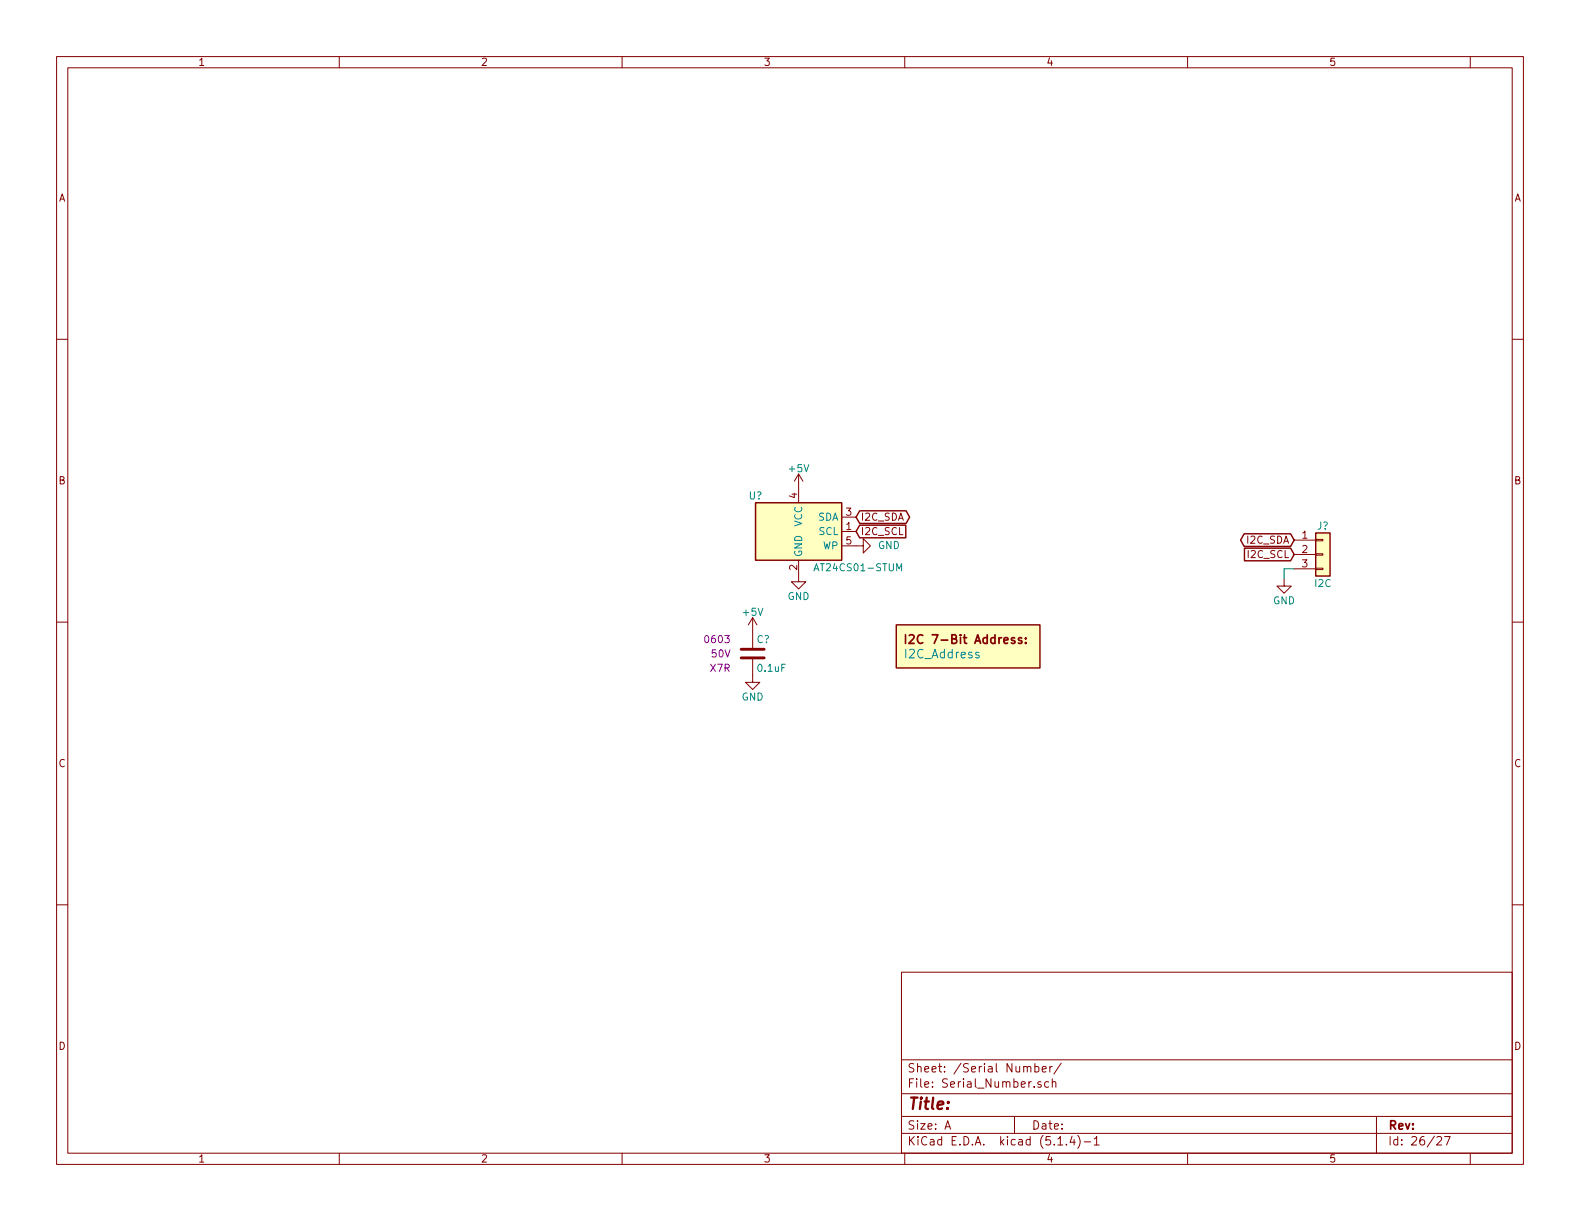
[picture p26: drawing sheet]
<svg xmlns="http://www.w3.org/2000/svg" width="279mm" height="216mm" viewBox="0 0 279 216" stroke-linecap="round" stroke-linejoin="round" font-family="sans-serif">
<defs><g id="words">
<text font-size="2.8" fill="#840000" x="160.4" y="196.2">Title:</text>
<g font-size="2.1" fill="#840000">
<text x="161.6" y="113.8">I2C 7-Bit Address:</text>
<text x="160.4" y="189.6">Sheet: /Serial Number/</text>
<text x="160.4" y="192.3">File: Serial_Number.sch</text>
<text x="160.4" y="202.5">KiCad E.D.A. kicad (5.1.4)-1</text>
<text x="160.4" y="199.7">Size: A</text>
<text x="182.4" y="199.7">Date:</text>
<text x="245.4" y="199.7">Rev:</text>
<text x="245.4" y="202.5">Id: 26/27</text>
</g>
<text font-size="2.1" fill="#008484" x="160.2" y="116.4">I2C_Address</text>
<g font-size="1.8" fill="#840000">
<text x="35" y="11.6">1</text>
<text x="85" y="11.6">2</text>
<text x="135" y="11.6">3</text>
<text x="185" y="11.6">4</text>
<text x="235" y="11.6">5</text>
<text x="10.4" y="35.6">A</text>
<text x="267.8" y="35.6">A</text>
<text x="10.4" y="85.6">B</text>
<text x="141" y="88.1" transform="rotate(-90 141 88.1)">4</text>
<text x="267.8" y="85.6">B</text>
<text x="149.6" y="93.7">1</text>
<text x="149.6" y="91.2">3</text>
<text x="152.2" y="94.6">I2C_SCL</text>
<text x="152.2" y="92.1">I2C_SDA</text>
<text x="230.3" y="95.2">1</text>
<text x="141" y="100.8" transform="rotate(-90 141 100.8)">2</text>
<text x="149.6" y="96.3">5</text>
<text x="220.6" y="96.1">I2C_SDA</text>
<text x="220.8" y="98.7">I2C_SCL</text>
<text x="230.3" y="97.8">2</text>
<text x="230.3" y="100.3">3</text>
<text x="10.4" y="135.6">C</text>
<text x="267.8" y="135.6">C</text>
<text x="10.4" y="185.6">D</text>
<text x="267.8" y="185.6">D</text>
<text x="35" y="205.5">1</text>
<text x="85" y="205.5">2</text>
<text x="135" y="205.5">3</text>
<text x="185" y="205.5">4</text>
<text x="235" y="205.5">5</text>
</g>
<g font-size="1.8" fill="#008484">
<text x="139.6" y="83.5">+5V</text>
<text x="132.4" y="88.3">U?</text>
<text x="141.9" y="93.1" transform="rotate(-90 141.9 93.1)">VCC</text>
<text x="144.6" y="92.1">SDA</text>
<text x="144.8" y="94.6">SCL</text>
<text x="232.9" y="93.6">J?</text>
<text x="141.9" y="98.6" transform="rotate(-90 141.9 98.6)">GND</text>
<text x="144.6" y="101">AT24CS01-STUM</text>
<text x="145.5" y="97.2">WP</text>
<text x="155.2" y="97.1">GND</text>
<text x="139.3" y="106.1">GND</text>
<text x="225.1" y="106.9">GND</text>
<text x="232.6" y="103.8">I2C</text>
<text x="131.5" y="108.9">+5V</text>
<text x="133.8" y="113.7">C?</text>
<text x="134.1" y="118.8">0.1uF</text>
<text x="131.1" y="123.9">GND</text>
</g>
<g font-size="1.8" fill="#840084">
<text x="124.8" y="113.7">0603</text>
<text x="125.7" y="118.8">X7R</text>
<text x="125.9" y="116.3">50V</text>
</g>
</g></defs>
<g fill="none" stroke="#840000" stroke-width=".18">
<path d="M10 10h259.4v195.9h-259.4zM12 12h255.4v191.9h-255.4zM60 10v2M110 10v2M160 10v2M210 10v2M260 10v2M10 60h2M267.4 60h2M141.2 99.1v3.8h1.3l-1.3 1.2-1.2-1.2h1.2M141.2 83.8v5.1M141.2 83.8l-.7 1.3"/>
<path d="M141.2 83.8l.8 1.3M148.8 96.5h3.9v-1.2l1.2 1.2-1.2 1.3v-1.3M148.8 94h2.6M148.8 91.4h2.6M228.9 95.5h3.8M228.9 98h3.8M232.7 95.4h1.2v.2h-1.2zM232.7 97.9h1.2v.3h-1.2zM10 110h2M133.1 116.6v4.1h1.3l-1.3 1.2-1.3-1.2h1.3M133.1 109.2v5.4M133.1 109.2l-.8 1.3"/>
<path d="M133.1 109.2l.8 1.3M227.1 102.4v1.2h1.2l-1.2 1.3-1.3-1.3h1.3M228.9 100.6h3.8M232.7 100.5h1.2v.2h-1.2zM267.4 110h2M10 160h2M267.4 160h2M159.4 171.9h108v32h-108zM159.4 197.4h108M159.4 193.4h108M159.4 187.4h108M167.1 199.7l.5-1.5 .5 1.5"/>
<path d="M167.2 199.2h.8M179.4 197.4v3M181.7 188.8l.2-.2h.3l.1 1M183 188.6h.4l.3 .2v.6l-.3 .2-.4-.1M183 188.1v1.5M184.1 191.3h-.4l-.2 .2 .1 .2 .5 .1v.4h-.6M184.3 189.1l.7-.2-.1-.3h-.4l-.2 .2 .1 .7h.5M185.4 191.3h-.4l-.3 .2 .2 .7h.5M185.6 188.6v1M186.1 191.4l.2-.1h.4v1M186.1 188.6l-.5 .2M186.1 190.8v1.5"/>
<path d="M187.7 188l-1.3 1.9M243.4 197.4v6.5M60 203.9v2M110 203.9v2M159.4 200.4h108M160 203.9v2M187.1 202.5h.8M188.6 202.3v.2M189.6 200.9l-.4 1.1h.9M189.9 201.5v1M190.6 200.8a1.71 1.71 0 0 1 0 2.2M191.7 201.9h1.2"/>
<path d="M193.5 201.4l.4-.4v1.5M193.5 202.5h.9M210 203.9v2M254.1 201.1l.2-.1h.4l.2 .4-.9 1.1h.9M255.4 201h1l-.6 1.5M260 203.9v2"/>
</g>
<g fill="#ffffc2" stroke="#ffffc2" stroke-width=".18">
<path d="M133.6 88.9h15.2v10.2h-15.2z"/>
<path d="M158.5 110.5h25.4v7.6h-25.4z"/>
<path d="M232.7 94.2h2.5v7.7h-2.5z"/>
</g>
<path d="M133.6 88.9h15.2v10.2h-15.2zM152 92.9h8.2v2.2h-8.2l-.6-1.1zM152 90.3h8.2l.7 1.1-.7 1.2h-8.2l-.6-1.2zM220 94.4h8.2l.7 1.1-.7 1.1h-8.2l-.6-1.1zM220.1 96.9h8.1l.7 1.1-.7 1.2h-8.1zM232.7 94.2h2.5v7.7h-2.5zM158.5 110.5h25.4v7.6h-25.4z" fill="none" stroke="#840000" stroke-width=".25"/>
<path d="M143.9 100.9l.5-1.2 .4 1.2M158.6 100.9v-1.2l.4 .9 .4-.9v1.2M173.1 115.4a.37 .37 0 0 0-.6 .1l.1 .2 .6 .3-.3 .3h-.4" fill="none" stroke="#008484" stroke-width=".18"/>
<path d="M160.1 112.2v1.6M160.8 112.4l.6-.2 .2 .2v.3l-.9 1.1h.9M180.7 112.8h-.4l-.2 .2 .1 .2 .5 .1v.4h-.6M181.4 113.6v.2M181.4 112.8v.2" fill="none" stroke="#840000" stroke-width=".3"/>
<path d="M131.1 116.3h4M131.1 114.8h4" fill="none" stroke="#840000" stroke-width=".51"/>
<path d="M228.9 100.6h-1.8v1.8" fill="none" stroke="#008400" stroke-width=".18"/>
<use href="#words"/>
</svg>
